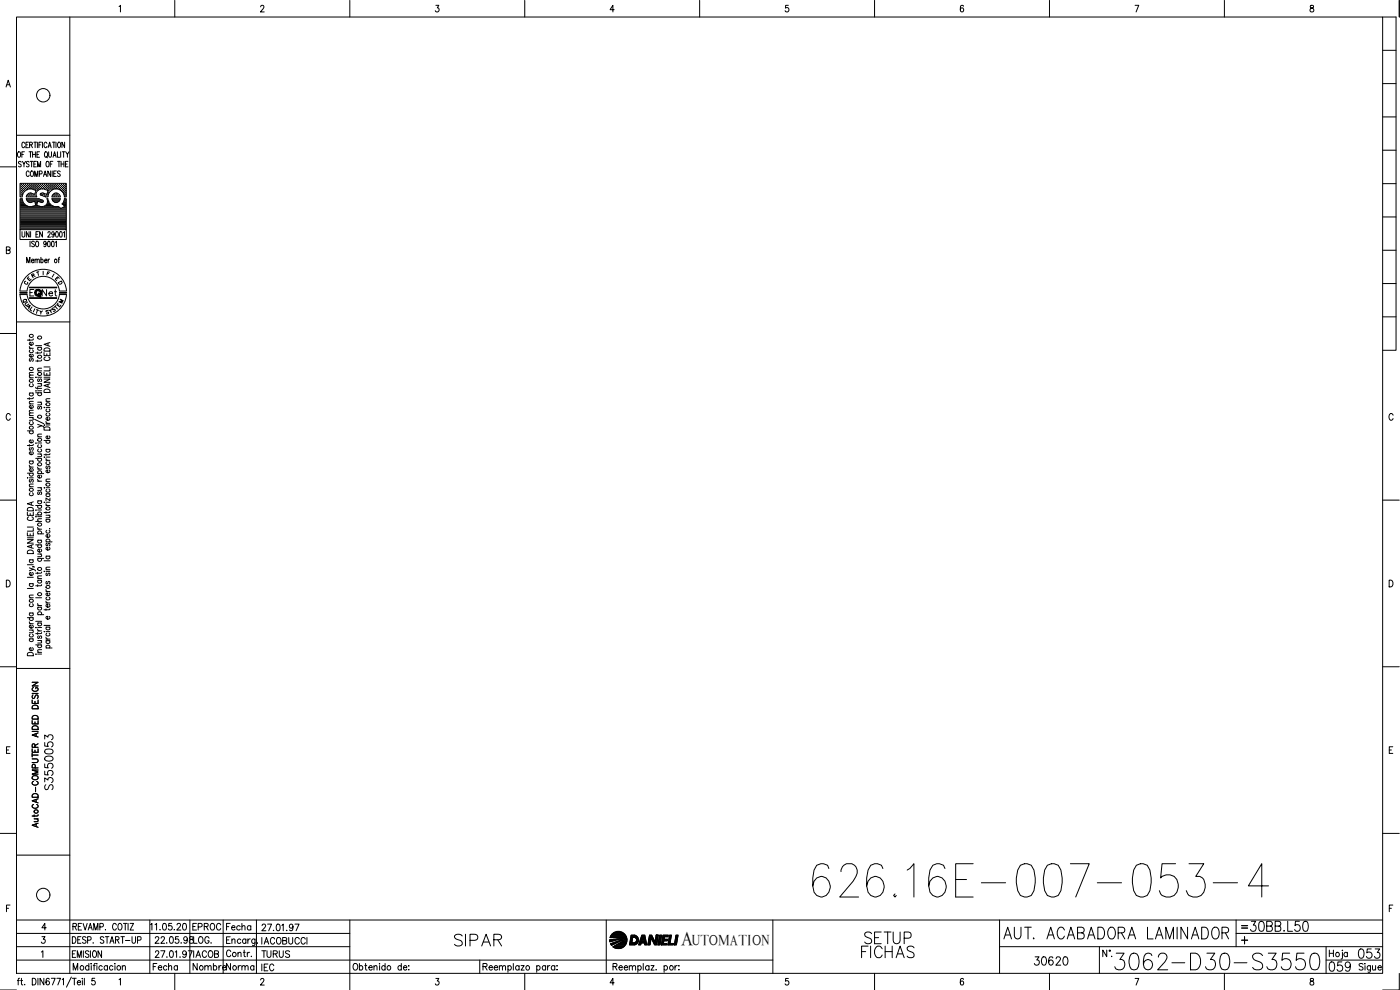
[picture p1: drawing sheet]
<svg xmlns="http://www.w3.org/2000/svg" width="420mm" height="297mm" viewBox="0 0 420 297" stroke-linecap="round" stroke-linejoin="round" font-family="sans-serif">
<defs><g id="words">
<text font-size="15" x="242.7" y="270.2">626.16E-007-053-4</text>
<text font-size="8.8" x="333.4" y="292.1">3062-D30-S3550</text>
<g font-size="7.1">
<text x="135.1" y="285">SIPAR</text>
<text x="258.2" y="284.3">SETUP</text>
<text x="300.2" y="282.9">AUT. ACABADORA LAMINADOR</text>
<text x="257.2" y="288.6">FICHAS</text>
</g>
<text font-size="6.6" x="373.9" y="280.8">30BB.L50</text>
<text font-size="6.2" x="397.6" y="292.8">059</text>
<text font-size="5.9" x="204.4" y="283.6">A</text>
<g font-size="5.7">
<text x="16.9" y="238.1" transform="rotate(-90 16.9 238.1)">S3550053</text>
<text x="309" y="290.7">30620</text>
<text x="406.4" y="288.6">053</text>
</g>
<g font-size="5.3">
<text x="56.8" y="292.5">Nombre</text>
<text x="66.7" y="292.5">Norma</text>
<text x="77.3" y="288.6">TURUS</text>
</g>
<g font-size="4.9">
<text x="11.3" y="90">Net</text>
<text x="56.8" y="280.1">EPROC</text>
<text x="66.7" y="280.1">Fecha</text>
<text x="77.3" y="284.3">IACOBUCCI</text>
</g>
<text font-size="4.4" x="207.7" y="283.6">UTOMATION</text>
<g font-size="4">
<text x="7.1" y="85.4">E</text>
<text x="16.2" y="86.4">D</text>
<text x="5.6" y="92.1">Q</text>
<text x="6.3" y="92.8">U</text>
<text x="6.7" y="93.8">A</text>
<text x="10.6" y="95.6">Y</text>
<text x="14.5" y="94.5">S</text>
<text x="16.6" y="92.1">M</text>
</g>
<g font-size="3.5">
<text x="12.7" y="83.6">F</text>
<text x="6" y="86.4">C</text>
<text x="371.5" y="279.8">=</text>
</g>
</g></defs>
<!-- layer: XR-FG100|CART -->
<g fill="none" stroke="#000" stroke-width=".3">
<path d="M5 5.1h410v286.9h-410zM21 5.1v286.9M35.7 2l.5-.4v2M52.5 .1v5M78.2 2.1l.4-.5 .4 .1 .2 .3-.2 .7-.9 .9h1.2M105 .1v5M130.8 1.6h.9l-.5 .8a.6 .6 0 0 1 .5 .9 .6 .6 0 0 1-1.1-.1M157.5 .1v5M184.3 2.9h-1.2l.8-1.3v2M210 .1v5M236.6 1.6h-.8l-.1 .8a.63 .63 0 0 1 .9 .1 .63 .63 0 0 1-.1 .9 .63 .63 0 0 1-.9-.2M262.5 .1v5"/>
<path d="M289.1 1.9v-.2l-.4-.1a1.17 1.17 0 0 0 .1 2 .55 .55 0 0 0 .5-.5 .55 .55 0 0 0-.5-.6 .55 .55 0 0 0-.6 .4M315 .1v5M340.7 1.6h1.1l-.8 2M367.5 .1v5M393.3 1.7v.6a.72 .72 0 0 1 .9 .4 .72 .72 0 0 1-.3 .9 .64 .64 0 0 1-.8-.7 .64 .64 0 0 1 .9-.5l.2-.3-.1-.4zM415 5.1h4v100h-4M415 15.1h4M419.9 .1v5M1.8 26.1l.7-2 .6 2M2.1 25.4h.8M415 35.1h4M415 25.1h4"/>
<path d="M0 50.1h5M5 40.6h16M5.6 45.5a.86 .86 0 0 1 .6 .9 .86 .86 0 0 1-.6 .8 1.14 1.14 0 0 1 0-1.7zM6.1 56.9h.1M6.1 56.3h.1M6.1 55.7h.1M6.1 57.6h.1M6.1 58.2h.1M6.1 58.8h.1M6.1 59.8h.5M6.3 57.2h.2M6.3 56.6h.2"/>
<path d="M6.3 56h.2M6.3 55.3h.2M6.3 57.9h.2M6.3 58.5h.2M6.3 48.7l-.2-.3-.6 .3 .2 .4 .6 .2v.7l-.5 .1-.3-.2M6.4 55.2v.2M6.4 55.9v.1M6.4 56.5v.2M6.4 57.1v.2M6.4 57.8v.1M6.4 58.4v.2M6.6 46.3h.4"/>
<path d="M6.6 59.6h-.6v9.3h13.9v-9.3h-.6M6.6 56.9h.2M6.6 56.3h.2M6.6 55.7h.2M6.6 57.6h.2M6.6 58.2h.2M6.7 59.6l.1 .7M6.7 48.4l.5 .8 .5-.8M6.7 55.6v.1M6.7 56.2v.2M6.7 56.8v.2M6.7 57.5v.1"/>
<path d="M6.7 58.1v.2M6.9 57.2h.2M6.9 56.6h.2M6.9 56h.2M6.9 55.3h.2M7 55.2v.2M7 55.9v.1M7 56.5v.2M7 57.1v.2M7.2 49.2v.9M7.3 56.9h.2M7.3 56.3h.2"/>
<path d="M7.3 55.7h.2M7.3 45.5h-.7v1.7M7.4 55.6v.1M7.4 56.2v.2M7.4 56.8v.2M7.5 43a.47 .47 0 0 0-.6-.3 .47 .47 0 0 0-.3 .6v.4a.47 .47 0 0 0 .3 .6 .47 .47 0 0 0 .6-.4M7.6 56.6h.1M7.6 56h.1M7.6 55.3h.1M7.7 55.2v.2M7.7 55.9v.1M7.7 56.5v.2"/>
<path d="M7.8 43.5h.5M7.9 59.6h3.7M7.9 59.6l.1 .3M7.9 56.9h.1M7.9 56.3h.2M7.9 55.7h.2M8 59.9l.7 .8M8 55.6v.1M8 56.2v.2M8 56.8v.1M8 59.8h3.6M8 58.8h.1"/>
<path d="M8.2 56.6h.2M8.2 56h.2M8.2 55.3h.2M8.2 58.5h.2M8.3 55.2v.2M8.3 55.9v.1M8.3 56.5v.2M8.3 58.4v.2M8.6 42.7h-.8v1.6h.8M8.6 56.3h.1M8.6 55.7h.1M8.6 58.8h.1"/>
<path d="M8.6 58.2h.1M8.6 55.6v.1M8.6 56.2v.2M8.6 58.2v.1M8.6 58.7v.2M8.7 48.7a.41 .41 0 0 0-.6-.3 .41 .41 0 0 0 0 .7l.5 .2a.43 .43 0 0 1 0 .7 .43 .43 0 0 1-.7-.1M8.7 45.5h.9M8.8 51.7a.47 .47 0 0 0-.6-.4 .47 .47 0 0 0-.3 .6v.4a.47 .47 0 0 0 .3 .6 .47 .47 0 0 0 .6-.3M8.8 56.6h.2M8.8 56h.2M8.8 55.3h.2M8.8 58.5h.2"/>
<path d="M8.9 43.5l.7-.1v-.7h-.7v1.6M8.9 55.2v.2M8.9 55.9v.1M8.9 56.5v.1M8.9 58.4v.2M9.1 48.4h.8M9.1 45.5v1.7M9.2 56.3h.2M9.2 55.7h.2M9.2 58.2h.2M9.2 58.8h.2M9.3 55.6v.1"/>
<path d="M9.3 56.2v.2M9.3 58.1v.2M9.3 58.7v.2M9.3 43.5l.4 .8M9.4 51.4l.1-.1a.88 .88 0 0 1 .6 .8 .88 .88 0 0 1-.6 .8 1.09 1.09 0 0 1-.1-1.5zM9.5 58h-.8M9.5 56.6h.2M9.5 56h.2M9.5 55.3h.2M9.5 58.5h.2M9.5 48.4v1.7M9.6 55.2v.2"/>
<path d="M9.6 55.9v.1M9.6 56.5v.1M9.6 58.4v.2M9.8 46.3h.8M9.8 45.5v1.7M9.8 56.3h.2M9.8 55.7h.2M9.8 58.8h.2M9.9 56.8a2.52 2.52 0 0 0-3.2 2.3h-.7v-4.1h13.9v4.1h-.6M9.9 56.8l.9 .3-.4 1.2-.9-.3M9.9 55.6v.1M9.9 56.2v.2"/>
<path d="M9.9 58.2v.1M9.9 58.7v.2M10.1 56.6h.2M10.1 56h.2M10.1 55.3h.2M10.1 58.5h.2M10.2 49.2h.4M10.2 42.7h.8M10.2 55.2v.2M10.2 55.9v.1M10.2 56.5v.2M10.2 58.4v.2"/>
<path d="M10.4 52.9v-1.6l.5 1.6 .4-1.6v1.6M10.5 56.9h.1M10.5 56.3h.1M10.5 55.7h.1M10.5 58.8h.1M10.5 42.7v1.6M10.5 55.6v.1M10.5 56.2v.2M10.5 56.8v.1M10.5 58.7v.2M10.6 58.2h.1M10.6 45.5v1.7"/>
<path d="M10.8 56.6h.1M10.8 56h.1M10.8 55.3h.1M10.8 55.2v.2M10.8 55.9v.1M10.8 56.5v.2M10.9 57.2h.1M10.9 48.4h-.7v1.7h.7M11.1 56.9h.2M11.1 56.3h.2M11.1 55.7h.2M11.1 46.3h.5"/>
<path d="M11.2 55.6v.1M11.2 56.2v.2M11.2 56.8v.2M11.2 42.7v1.6M11.3 50.1v-1.7l.4 1.7 .5-1.7v1.7M11.4 56.6h.2M11.4 56h.2M11.4 55.3h.2M11.5 55.2v.2M11.5 55.9v.1M11.5 56.5v.2M11.5 57.1a1.46 1.46 0 0 0-.4 2h-3.2l.2-.7 .6-.4"/>
<path d="M11.6 59.6l.2 .1M11.7 43.5h.4M11.7 56.3h.2M11.7 55.7h.2M11.8 59.7l1.1 .4 .1 .5-.3 .1M11.8 52.2l.7-.1v-.7l-.7-.1v1.6M11.8 55.6v.1M11.8 56.2v.2M11.9 45.5h-.8v1.7h.8M12 56.6h.2M12 56h.2M12 55.3h.2"/>
<path d="M12.1 55.2v.2M12.1 55.9v.1M12.1 56.5v.2M12.2 58.5l1 .4M12.4 56.3h.1M12.4 55.7h.1M12.4 58.2h.1M12.4 42.7h-.7v1.6M12.4 55.6v.1M12.4 56.2v.2M12.4 58.1v.2M12.7 56.6h.1"/>
<path d="M12.7 56h.1M12.7 55.3h.1M12.7 58.5h.1M12.7 42.7v1.6M12.7 55.2v.2M12.7 55.9v.1M12.7 56.5v.1M12.7 58.4v.2M12.8 56.7l.7 .1M12.8 56.7l-1.3 .3M13 56.3h.2M13 55.7h.2"/>
<path d="M13 58.2h.2M13 52.9l.5-1.6 .5 1.6M13.1 55.6v.1M13.1 56.2v.2M13.1 58.1v.2M13.1 58l-.3-.1a.42 .42 0 0 0-.6 .1 .42 .42 0 0 0 0 .5M13.2 58.9l.4 .2M13.3 52.4h.5M13.3 56.6h.2M13.3 56h.2M13.3 55.3h.2M13.3 58.5h.2"/>
<path d="M13.4 55.2v.2M13.4 55.9v.1M13.4 56.5v.2M13.4 58.4v.2M13.5 56.8l.9 .3-.3 1.2-1-.3M13.5 45.6l.2-.1a.86 .86 0 0 1 .6 .9 .86 .86 0 0 1-.6 .8 1.2 1.2 0 0 1-.2-1.6zM13.6 56.3h.2M13.6 55.7h.2M13.6 58.8h.2M13.7 55.6v.1M13.7 56.2v.2M13.7 58.7v.2"/>
<path d="M13.8 46.9l.4 .5M13.9 56.6h.2M13.9 56h.2M13.9 55.3h.2M13.9 58.5h.2M14 48.5l.1-.1a.86 .86 0 0 1 .7 .8 .86 .86 0 0 1-.7 .9 1.2 1.2 0 0 1-.1-1.6zM14 55.2v.2M14 55.9v.1M14 56.5v.2M14 58.4v.2M14.1 59.6a1.69 1.69 0 0 1-.4 1.9 1.69 1.69 0 0 1-1.9 .4M14.1 43a.47 .47 0 0 0-.6-.3 .47 .47 0 0 0-.3 .6v.4a.47 .47 0 0 0 .3 .6 .47 .47 0 0 0 .6-.4"/>
<path d="M14.1 59.6h.2M14.3 58.8h.1M14.3 56.9h.1M14.3 56.3h.1M14.3 55.7h.1M14.3 58.2h.1M14.4 55.6v.1M14.4 56.2v.2M14.4 56.8v.2M14.4 58.1v.2M14.4 59.6l.1 .7M14.4 57.6h.1"/>
<path d="M14.4 44.3l.5-1.6 .5 1.6M14.6 57.2h.1M14.6 56.6h.1M14.6 56h.1M14.6 55.3h.1M14.6 45.5v1.2l.4 .5 .5-.5v-1.2M14.6 43.8h.6M14.6 57.8v.1M14.6 55.2v.2M14.6 55.9v.1M14.6 56.5v.2M14.6 57.1v.2"/>
<path d="M14.9 56.9h.2M14.9 56.3h.2M14.9 55.7h.2M15 55.6v.1M15 56.2v.2M15 56.8v.2M15.1 49.2h.5M15.2 51.3v1.6l-.8-1.6v1.6M15.2 56.6h.2M15.2 56h.2M15.2 55.3h.2M15.3 55.2v.2"/>
<path d="M15.3 55.9v.1M15.3 56.5v.2M15.5 56.3h.2M15.5 55.7h.2M15.6 59.6h2.5M15.6 59.6l.1 .3M15.6 56.8l-.1 .1M15.6 55.6v.1M15.6 56.2v.2M15.7 51.3v1.6M15.7 59.9l.7 .8M15.7 59.8h2.2"/>
<path d="M15.7 42.7h.9M15.8 56.6h.2M15.8 56h.2M15.8 55.3h.2M15.9 56.9a2.53 2.53 0 0 1 3.4 2.2M15.9 48.4h-.8v1.7M15.9 56.9l-1 .7-.5 1.5h-.8M15.9 47.2l.5-1.7 .4 1.7M15.9 55.2v.2M15.9 55.9v.1M15.9 56.5v.2M16 58.5l-.1 .1"/>
<path d="M16.1 46.6h.6M16.1 52.1h.5M16.2 56.3h.1M16.2 55.7h.1M16.2 58.8h.1M16.2 42.7v1.6M16.3 55.6v.1M16.3 56.2v.2M16.3 58.7v.2M16.3 58.2v.1M16.4 58l1.1 .1 .6 1h-2.5l.3-.7 .5-.4M16.5 56.6h.1"/>
<path d="M16.5 56h.1M16.5 55.3h.1M16.5 58.5h.1M16.6 55.2v.2M16.6 55.9v.1M16.6 56.5v.1M16.6 58.4v.2M16.8 56.3h.2M16.8 55.7h.2M16.8 58.2h.2M16.8 58.8h.2M16.8 42.7v1.6"/>
<path d="M16.9 51.3h-.8v1.6h.8M16.9 55.6v.1M16.9 56.2v.2M16.9 58.1v.2M16.9 58.7v.2M17.1 56.6h.2M17.1 56h.2M17.1 55.3h.2M17.1 58.5h.2M17.2 55.2v.2M17.2 55.9v.1M17.2 56.5v.1"/>
<path d="M17.2 58.4v.2M17.2 45.5v1.7h.7M17.3 48.4h.8M17.4 56.3h.2M17.4 55.7h.2M17.4 58.8h.2M17.5 55.6v.1M17.5 56.2v.2M17.5 58.7v.2M17.6 42.7a.86 .86 0 0 1 .6 .8 .86 .86 0 0 1-.6 .8 1.14 1.14 0 0 1 0-1.6zM17.7 48.4v1.7M17.7 56.6h.2"/>
<path d="M17.7 56h.2M17.7 55.3h.2M17.8 55.2v.2M17.8 55.9v.1M17.8 56.5v.2M18 59.9l-.7 .8h-.9M18.1 51.5l-.3-.2-.6 .2 .2 .4 .7 .6-.3 .4-.6-.2M18.1 56.9h.1M18.1 56.3h.1M18.1 55.7h.1M18.1 59.6l-.1 .3M18.2 55.6v.1"/>
<path d="M18.2 56.2v.2M18.2 56.8v.2M18.2 45.5v1.7M18.3 49.2h.9M18.3 48.4v1.7M18.4 56.6h.1M18.4 56h.1M18.4 55.3h.1M18.5 57.1v.1M18.5 55.2v.2M18.5 55.9v.1M18.5 56.5v.2"/>
<path d="M18.7 45.5h.8M18.7 56.9h.2M18.7 56.3h.2M18.7 55.7h.2M18.8 57.5l.1 .1M18.8 55.6v.1M18.8 56.2v.2M18.8 56.8v.2M19 57.2h.2M19 56.6h.2M19 56h.2M19 55.3h.2"/>
<path d="M19 57.9h.2M19.1 45.5v1.7M19.1 55.2v.2M19.1 55.9v.1M19.1 56.5v.2M19.1 57.1v.2M19.1 57.8v.1M19.2 48.4v1.7M19.3 59.6l-.1 .7M19.3 56.9h.2M19.3 56.3h.2M19.3 55.7h.2"/>
<path d="M19.3 57.6h.2M19.3 58.2h.2M19.4 42.7v1.6l-.8-1.6v1.6M19.4 58.8h.1M19.4 59.8h.4M19.4 55.6v.1M19.4 56.2v.2M19.4 56.8v.2M19.4 57.5v.1M19.4 58.1v.2M19.4 58.7v.2M19.6 57.2h.2"/>
<path d="M19.6 56.6h.2M19.6 56h.2M19.6 55.3h.2M19.6 57.9h.2M19.6 58.5h.2M19.6 49.2h.5M19.7 45.5l.5 .8 .5-.8M19.7 55.2v.2M19.7 55.9v.1M19.7 56.5v.2M19.7 57.1v.2M19.7 57.8v.1"/>
<path d="M19.7 58.4v.2M20.2 46.3v.9M20.4 48.4h-.8v1.7h.8M415 55.1h4M415 45.1h4M1.9 75h1l.1-.7-1.1-.2v2l1.1-.2v-.5l-.4-.4M6 68.9v3h13.9v-3M6.1 64.5h13.7M6.1 64.2h13.7M6.1 63.9h13.7M6.1 63.6h13.7M6.1 63.3h13.7"/>
<path d="M6.1 62.9h13.7M6.1 62.6h12.1M6.1 62.3h11.7M6.1 62h2.3M6.1 61.7h1.6M6.1 61.4h1.2M6.1 61h1M6.1 60.7h.8M6.1 60.4h.6M6.1 60.1h.5M6.1 64.8h13.7M6.1 65.2h13.7"/>
<path d="M6.1 65.5h13.7M6.1 65.8h13.7M6.1 66.1h13.7M6.1 66.4h13.7M6.1 66.7h13.7M6.1 67.1h13.7M6.1 67.4h13.7M6.1 67.7h13.7M6.1 68h13.7M6.1 68.4h13.7M6.1 68.7h13.7M6.6 69.5v1.4l.3 .2 .6-.4v-1.2"/>
<path d="M6.8 60.4l.4 .6a2.47 2.47 0 0 0 2.7 .9l.8-.3-.3-1.2-1.1 .4-.6-.1M8 78.9v-1.7l.5 1.7 .5-1.7v1.7M8.1 60.1h4.5M8.4 60.4h1.7M8.7 69.5v1.6l-.8-1.6v1.6M9 72.4v1.6M9.2 69.5v1.6M9.4 78.2h.8l-.2-.4a.5 .5 0 0 0-.6 .5 .5 .5 0 0 0 .6 .5l.2-.2M9.8 62h2.1M10.3 72.6l-.3-.2-.5 .2 .1 .4 .6 .4 .1 .4-.3 .2-.5-.2M10.5 78l.2-.2h.4v1.1M10.5 77.8v1.1"/>
<path d="M10.5 60.4h.7M10.6 60.7h.5M10.7 61h.3M10.7 61.7h.3M10.8 61.4h.2M10.8 70.3h.5M11 72.4a.86 .86 0 0 1 .6 .8 .86 .86 0 0 1-.6 .8 1.14 1.14 0 0 1 0-1.6zM11.1 78l.2-.2h.4l.1 1.1M11.6 69.5h-.8v1.6h.8M11.6 60.4h1.4M12.3 78l.1-.2a.5 .5 0 0 1 .6 .5 .5 .5 0 0 1-.6 .5l-.1-.2M12.3 77.2v1.7"/>
<path d="M12.7 60.8l-1.4-.4-.3 1.2 .8 .2M12.7 69.5v1.6l-.8-1.6v1.6M13.3 62h2.8M13.4 78.2h.7l-.1-.4a.5 .5 0 0 0-.6 .5 .5 .5 0 0 0 .6 .5l.1-.2M13.8 61.7h1.7M13.8 72.9l-.1 .4a.46 .46 0 0 1-.6-.4 .46 .46 0 0 1 .6-.4l.1 1.2-.3 .3-.3-.2M14.1 61.4h.9M14.3 61h.5M14.4 60.7h.2M14.4 69.9l.2-.4 .4 .2v.4l-.7 1h.9M14.4 60.4h.1M14.4 72.5l.2-.1a.96 .96 0 0 1 0 1.6l-.3-.7z"/>
<path d="M14.4 77.8v1.1M14.5 60.4l.6 .8 .8 .6M14.9 77.8h-.3l-.2 .4M15.6 72.5l.2-.1a.96 .96 0 0 1 0 1.6l-.3-.7zM15.8 60.1h2M15.9 61.8l.6 .2a1.45 1.45 0 0 1 1.8 .6l1-.6M16.1 60.4h1.4M16.3 70l-.2 .5a.46 .46 0 0 1-.6-.5 .46 .46 0 0 1 .6-.4l.1 1.3-.3 .2-.3-.2M16.6 72.7l.3-.3v1.6M16.8 69.6a.81 .81 0 0 1 .8 .6 .81 .81 0 0 1-.5 .9l-.4-.2zM17.4 77.8h.5M17.9 77.2l-.3 .3v1.4"/>
<path d="M18 69.6l.2-.1a.96 .96 0 0 1 0 1.6l-.3-.6zM18.4 62.6h1.4M18.6 61.2l.8 .7M18.9 61h.9M18.9 62.3h.9M18.9 61.4h.9M19 69.8l.3-.3v1.6M19.1 60.7h.7M19.2 60.4l-.6 .8M19.2 60.4h.6M19.3 61.7h.5M19.3 60.1h.5"/>
<path d="M19.5 62h.3M415 75.1h4M415 65.1h4M5 96.6h16M6 88.3a7 7 0 0 0 7 6.5 7 7 0 0 0 7-6.5M6 87.3a7 7 0 0 1 7-6.5 7 7 0 0 1 7 6.5M8.1 88.3a4.9 4.9 0 0 0 4.9 4.4 4.9 4.9 0 0 0 4.8-4.4M8.1 87.3a4.9 4.9 0 0 1 4.9-4.4 4.9 4.9 0 0 1 4.8 4.4M8.9 89.4h8.1M8.9 89.5h8.1M8.9 86.3h8.1M8.9 86.2h8.1"/>
<path d="M9 89.4h7.9M9 86.3h7.9M10.2 86.9h-1.2v1.9M11.6 81.5l-.6 .2M415 95.1h4M415 85.1h4M0 100.1h5M8.8 104l.1 .3 .4 .2M8.8 101.8v.5M8.8 119.3v.5M8.8 117.9h1.2M8.8 113.4h1.2"/>
<path d="M8.8 104.5h1.2M9.1 117.9a.51 .51 0 0 0-.1 .8 .51 .51 0 0 0 .8 0 .51 .51 0 0 0-.1-.8M9.1 115.2a.49 .49 0 0 0-.1 .7 .49 .49 0 0 0 .8 0 .49 .49 0 0 0-.1-.7M9.1 107.6l-.3 .3 .3 .5 .4-.8h.4l.1 .5-.3 .3M9.1 105a.49 .49 0 0 0-.1 .7 .49 .49 0 0 0 .8 0 .49 .49 0 0 0-.1-.7M9.7 106.3a.51 .51 0 0 1 0 .7 .51 .51 0 0 1-.7 0 .51 .51 0 0 1 0-.7h.3v.8M9.7 102.7a.5 .5 0 0 1 .1 .7 .5 .5 0 0 1-.7 0 .5 .5 0 0 1 0-.7h.2v.9M10 119.2l-.3 .4h-1.5M10 112.6h-1.1l-.1 .4 .3 .4M10 111.7l-1.1 .1-.1 .4 .3 .4M10 101.7l-.3 .4h-1.5M10.7 117.2h.2z"/>
<path d="M10.7 116.2l.1 .3h1.7M10.7 113.2h.2zM10.7 117.8h1.8M10.7 103.7h1.8M11.3 113.2h1.2M11.3 105.6v.5M11.3 108v.5M11.3 116.2v.5M11.3 117.2h1.2M11.3 115.1h1.2M11.3 111.3h1.2M11.3 104.2h1.2"/>
<path d="M11.6 117.8a.51 .51 0 0 0-.1 .8 .51 .51 0 0 0 .8 0 .51 .51 0 0 0-.1-.8M11.6 113.7l-.3 .3 .1 .4h.3l.3-.6 .2-.1 .3 .3-.3 .5M11.6 104.2a.51 .51 0 0 0-.1 .7 .51 .51 0 0 0 .8 0 .51 .51 0 0 0-.1-.7M12.1 115.1l.4 .3-.1 .4-1.1 .1M12.5 110.5l-1.1 .1-.1 .3 .3 .4M12.5 107.9l-.4 .4h-1.4M12.5 105.5l-.4 .4h-1.4M13.2 113.7h1.8l-1.8 1h1.8M13.2 111.7v.9h1.8v-.9M13.2 105.8v.9h1.8v-.9M13.2 113.2h1.8M13.2 110.1h1.8"/>
<path d="M13.3 117a.96 .96 0 0 1 1.1-.2 .96 .96 0 0 1 .6 1h-1.8zM13.3 104.7a.96 .96 0 0 1 1.1-.3 .96 .96 0 0 1 .6 1h-1.8zM13.6 107.1a.54 .54 0 0 0-.4 .7 .54 .54 0 0 0 .7 .4h.4a.54 .54 0 0 0 .7-.4 .54 .54 0 0 0-.4-.7M14.1 106.2v.5M14.1 112v.6M14.4 103v.7M14.4 115.3v.8M15 119.6l-1.1 .1-.1 .3 .3 .4M15 115.1l-1.8 .6 1.8 .6M15 110.4v.9h-1.8M15 102.8l-1.8 .5 1.8 .6M3.1 124.6a.63 .63 0 0 0-.8-.5 .63 .63 0 0 0-.4 .7v.5a.63 .63 0 0 0 .4 .8 .63 .63 0 0 0 .8-.5"/>
<path d="M8.2 129.3h1.8M8.8 139.6l.1 .3 .4 .3M8.8 138.3h1.2M8.8 133.4v.5M8.8 125.3h1.2M8.8 124.7h1.2M8.8 121.2h1.2M9.1 138.3a.51 .51 0 0 0-.1 .8 .51 .51 0 0 0 .8 0 .51 .51 0 0 0-.1-.8M9.1 134.3l-.3 .3 .1 .4h.3l.3-.6 .2-.1 .3 .3-.3 .5M9.1 129.3a.51 .51 0 0 0-.1 .7 .51 .51 0 0 0 .8 0 .51 .51 0 0 0-.1-.7M9.1 126.5a.51 .51 0 0 0-.1 .8 .51 .51 0 0 0 .8 0 .51 .51 0 0 0-.1-.8M9.7 125.3l.3 .3-.1 .4-1.1 .1"/>
<path d="M9.7 135.5a.51 .51 0 0 1 .1 .7 .51 .51 0 0 1-.7 .1 .51 .51 0 0 1-.1-.7l.3-.1v.9M9.7 132a.5 .5 0 0 1 .1 .7 .5 .5 0 0 1-.7 0 .5 .5 0 0 1 0-.7h.2v.9M9.7 121.7a.5 .5 0 0 1 .1 .6 .5 .5 0 0 1-.7 .1 .5 .5 0 0 1-.1-.7h.3v.8M10 133.3l-.3 .4h-1.5M10 123.9l-1.1 .1-.1 .3 .3 .4M10 123.1l-1.1 .1-.1 .4 .3 .3M10 120.4l-1.1 .1-.1 .3 .3 .4M10.4 125.8l2.7 1.3M10.7 132.9h.2zM10.7 137.5h1.8M11.3 127.3l1.2 .4-1.2 .5M11.3 136.2h1.2"/>
<path d="M11.3 132.9h1.2M11.3 131h1.2M11.3 120.7h1.2M11.6 137.5a.51 .51 0 0 0-.1 .8 .51 .51 0 0 0 .8 0 .51 .51 0 0 0-.1-.8M11.6 134.7a.51 .51 0 0 0-.1 .8 .51 .51 0 0 0 .8 0 .51 .51 0 0 0-.1-.8M11.6 133.5l-.2 .1a.52 .52 0 0 0 .5 .7 .52 .52 0 0 0 .3-.8M11.6 121.9l-.3 .3 .3 .6 .4-.8h.4l.1 .5-.3 .3M12.1 136.2l.4 .4-.1 .3-1.1 .1M12.1 120.7l.4 .4-.1 .3-1.1 .1M12.5 130.2l-1.1 .1-.1 .4 .3 .3M12.5 127.7l.5 .3 .1 .3M13.2 137.1h.2z"/>
<path d="M13.2 127.5h.2zM13.2 122.2h.2zM13.2 132.2h1.8M13.3 128.3a.98 .98 0 0 1 1.1-.2 .98 .98 0 0 1 .6 1h-1.8zM13.8 137.6l.1 .3 .4 .2M13.8 126.4l.1 .4 .4 .2M13.8 136.2v.4M13.8 138.1h1.2M13.8 137.1h1.2M13.8 134.8h1.2M13.8 127.5h1.2M13.8 127h1.2"/>
<path d="M13.8 122.2h1.2M13.8 120.4h1.2M14.1 139.8l-.3 .3 .1 .4h.3l.3-.6 .2-.1 .3 .3-.3 .5M14.1 138.5l-.2 .2a.52 .52 0 0 0 .5 .7 .52 .52 0 0 0 .3-.9M14.1 134.8l-.2 .1a.52 .52 0 0 0 .5 .8 .52 .52 0 0 0 .3-.9M14.1 132.2l-.2 .1a.52 .52 0 0 0 .5 .7 .52 .52 0 0 0 .3-.8M14.1 124a.49 .49 0 0 0-.1 .7 .49 .49 0 0 0 .7 0 .49 .49 0 0 0 0-.7M14.1 122.7a.49 .49 0 0 0-.1 .7 .49 .49 0 0 0 .7 0 .49 .49 0 0 0 0-.7M14.7 130.8a.5 .5 0 0 1 .1 .7 .5 .5 0 0 1-.7 .1 .5 .5 0 0 1-.1-.7l.3-.1v.8M14.7 125.3a.5 .5 0 0 1 .1 .6 .5 .5 0 0 1-.7 .1 .5 .5 0 0 1-.1-.7h.3v.8M15 136.1l-.1 .3h-1.7M418.1 124.6a.63 .63 0 0 0-.8-.5 .63 .63 0 0 0-.4 .7v.5a.63 .63 0 0 0 .4 .8 .63 .63 0 0 0 .8-.5"/>
<path d="M0 150.1h5M8.2 159.8v1h1.8v-1M8.2 153.7v.9h1.8v-.9M8.2 143.4h.2zM8.2 158.1h1.8M8.2 142h1.8M8.3 152.5a.99 .99 0 0 1 1.1-.2 .99 .99 0 0 1 .6 1h-1.8zM8.6 155.1a.54 .54 0 0 0-.4 .7 .54 .54 0 0 0 .7 .4h.4a.54 .54 0 0 0 .7-.4 .54 .54 0 0 0-.4-.7M8.8 146h1.2M8.8 143.4h1.2M8.8 140.2h1.2M9.1 147.9a.51 .51 0 0 0-.1 .7 .51 .51 0 0 0 .8 0 .51 .51 0 0 0-.1-.7"/>
<path d="M9.1 143.9l-.3 .3 .3 .5 .4-.8h.4l.1 .5-.3 .3M9.1 142a.51 .51 0 0 0-.1 .7 .51 .51 0 0 0 .8 0 .51 .51 0 0 0-.1-.7M9.1 154.1v.5M9.4 150.8v.7M9.7 140.6a.5 .5 0 0 1 .1 .7 .5 .5 0 0 1-.7 0 .5 .5 0 0 1 0-.7h.2v.9M10 158.5v.9h-1.8M10 150.6l-1.8 .6 1.8 .5M10 145.2l-1.1 .1-.1 .4 .3 .3M10.7 155h.2zM10.7 153h.2zM10.7 151.7h1.8M10.7 156.4h1.8"/>
<path d="M10.7 154.5h1.8M11.3 158.2l.1 .4 .4 .2M11.3 143.8l.1 .3 .4 .3M11.3 140.2l.1 .3 .4 .2M11.3 146.3h1.2M11.3 158.8h1.2M11.3 155h1.2M11.3 153h1.2M11.3 150.3h1.2M11.3 144.4h1.2M11.3 142.1h1.8M11.3 140.7h1.2"/>
<path d="M11.6 154.5a.51 .51 0 0 1-.1-.7 .51 .51 0 0 1 .8 0 .51 .51 0 0 1-.1 .7M11.6 151.7a.49 .49 0 0 0-.1 .7 .49 .49 0 0 0 .7 0 .49 .49 0 0 0 0-.7M11.6 150.3a.51 .51 0 0 0-.1 .7 .51 .51 0 0 0 .8 0 .51 .51 0 0 0-.1-.7M11.6 147.6l-.3 .3 .1 .4h.3l.3-.7h.2l.3 .3-.3 .5M11.6 142.1a.49 .49 0 0 1-.1-.7 .49 .49 0 0 1 .7 0 .49 .49 0 0 1 0 .7M12.1 146.3l.4 .4-.1 .4h-1.1M12.2 142.6a.51 .51 0 0 1 0 .7 .51 .51 0 0 1-.7 0 .51 .51 0 0 1 0-.7h.3v.8M12.5 155.6l-1.1 .1-.1 .4 .3 .3M13.2 150.7h.2zM13.2 146.3h.2zM13.8 151.1l.1 .4 .4 .2M13.8 153.5v.5"/>
<path d="M13.8 155.8h1.2M13.8 154.6h1.2M13.8 151.7h1.2M13.8 150.7h1.2M13.8 148.2h1.2M13.8 146.3h1.2M13.8 144.5h1.2M14.1 159.1a.49 .49 0 0 0-.1 .7 .49 .49 0 0 0 .7 0 .49 .49 0 0 0 0-.7M14.1 155.8a.49 .49 0 0 0-.1 .7 .49 .49 0 0 0 .7 0 .49 .49 0 0 0 0-.7M14.1 148.2a.49 .49 0 0 0-.1 .7 .49 .49 0 0 0 .7 0 .49 .49 0 0 0 0-.7M14.1 146.8l-.2 .2a.52 .52 0 0 0 .5 .7 .52 .52 0 0 0 .3-.9M14.6 154.6l.4 .3-.1 .4h-1.1"/>
<path d="M14.7 141l.2 .1a.52 .52 0 0 1-.5 .8 .52 .52 0 0 1-.4-.8l.3-.1v.8M14.9 158.6l-.1 .1M15 153.4l-.1 .3-1.7 .1M15 149.4v.8l-1.2-.8v.8M15 143.7l-1.1 .1-.1 .4 .3 .3M415 150.1h4.9M1.9 174.1a1.03 1.03 0 0 1 1.2 1 1.03 1.03 0 0 1-1.2 1zM8.2 161.9h1.8l-1.8 1.1h1.8M8.2 176.6h1.8M8.2 173.2h1.8M8.2 169.4h1.8M8.2 161.4h1.8"/>
<path d="M8.3 165.3a.97 .97 0 0 1 1.1-.2 .97 .97 0 0 1 .6 1h-1.8zM8.8 170.4l1.2 .4-1.2 .5M8.8 179.4h1.2M8.8 175.1h1.2M8.8 168h1.2M9.1 175.1a.51 .51 0 0 0-.1 .8 .51 .51 0 0 0 .8 0 .51 .51 0 0 0-.1-.8M9.1 168a.51 .51 0 0 0-.1 .7 .51 .51 0 0 0 .8 0 .51 .51 0 0 0-.1-.7M9.1 160.2v.6M9.4 163.6v.7M9.7 171.8a.51 .51 0 0 1 0 .7 .51 .51 0 0 1-.7 0 .51 .51 0 0 1 0-.7h.3v.8M9.9 170v.2v-.2l.5 .2M10 178.5l-1.1 .1-.1 .4 .3 .4"/>
<path d="M10 170.8l.6 .3v.2M10 163.4l-1.8 .6 1.8 .5M10.7 179.4h1.8M10.7 163.5h1.8M11.3 171.7v.5M11.3 175.5v.5M11.3 174.1h1.2M11.3 173.6h1.2M11.3 167.5h1.8M11.3 166.2h1.2M11.3 162.1h1.2M11.3 160.2h1.8"/>
<path d="M11.6 174.1a.49 .49 0 0 0-.1 .7 .49 .49 0 0 0 .7 0 .49 .49 0 0 0 0-.7M11.6 167.5a.51 .51 0 0 0-.1 .8 .51 .51 0 0 0 .8 0 .51 .51 0 0 0-.1-.8M11.6 163.5l-.2 .1a.52 .52 0 0 0 .5 .7 .52 .52 0 0 0 .3-.8M11.6 162.1a.49 .49 0 0 0-.1 .7 .49 .49 0 0 0 .7 0 .49 .49 0 0 0 0-.7M11.6 160.2a.51 .51 0 0 1-.1-.8 .51 .51 0 0 1 .8 0 .51 .51 0 0 1-.1 .8M12.1 166.2l.4 .4-.1 .3-1.1 .1M12.2 164.7a.51 .51 0 0 1 .1 .8 .51 .51 0 0 1-.7 0 .51 .51 0 0 1-.1-.7l.3-.1v.9M12.5 175.4l-.1 .3-1.7 .1M12.5 172.8l-1.1 .1-.1 .3 .3 .4M12.5 171.6l-.4 .4h-1.4M13.2 171.4h.2zM13.2 168.3h1.8"/>
<path d="M13.8 176.9l.1 .4 .4 .2M13.8 177.5h1.2M13.8 171.4h1.2M13.8 170.9h1.2M13.8 166.9h1.2M13.8 162.6h1.8M14.1 179.2l-.2 .1a.53 .53 0 0 0 .5 .7 .53 .53 0 0 0 .5-.7l-.2-.1M14.1 174.4l-.3 .3 .3 .5 .4-.7h.4l.1 .4-.3 .3M14.1 171.9l-.3 .3 .3 .5 .4-.7h.4l.1 .4-.3 .3M14.1 166.9l-.2 .1a.52 .52 0 0 0 .5 .7 .52 .52 0 0 0 .3-.8M14.1 163l-.3 .3 .3 .5 .4-.7h.4l.1 .4-.3 .3M14.1 162.6l-.2-.2a.51 .51 0 0 1 .6-.7 .51 .51 0 0 1 .2 .9"/>
<path d="M14.7 177.9l.2 .1a.53 .53 0 0 1-.5 .8 .53 .53 0 0 1-.4-.8l.3-.1v.9M14.7 164.2l.2 .1a.52 .52 0 0 1-.5 .8 .52 .52 0 0 1-.4-.8l.3-.1v.8M14.7 160.4a.5 .5 0 0 1 .1 .7 .5 .5 0 0 1-.7 0 .5 .5 0 0 1-.1-.6l.3-.1v.8M15 170.2l-1.1 .1-.1 .3 .3 .3M416.9 174.1a1.03 1.03 0 0 1 1.2 1 1.03 1.03 0 0 1-1.2 1zM8.2 185.3h1.8M8.3 196a.96 .96 0 0 1 1.1-.2 .96 .96 0 0 1 .6 1h-1.8zM8.8 186.5l.1 .4 .4 .2M8.8 191.7h1.2M8.8 189h1.2M8.8 187.1h1.2M8.8 183.9h1.2"/>
<path d="M9.1 191.7l-.2 .1a.52 .52 0 0 0 .5 .7 .52 .52 0 0 0 .3-.8M9.1 190.3a.49 .49 0 0 0-.1 .7 .49 .49 0 0 0 .8 0 .49 .49 0 0 0-.1-.7M9.1 185.3a.49 .49 0 0 0-.1 .7 .49 .49 0 0 0 .8 0 .49 .49 0 0 0-.1-.7M9.1 183.9a.51 .51 0 0 0-.1 .8 .51 .51 0 0 0 .8 0 .51 .51 0 0 0-.1-.8M9.1 181.2a.49 .49 0 0 0-.1 .7 .49 .49 0 0 0 .8 0 .49 .49 0 0 0-.1-.7M9.7 189l.3 .4-.1 .4-1.1 .1M9.7 194.3a.5 .5 0 0 1 .1 .8 .5 .5 0 0 1-.7 0 .5 .5 0 0 1 0-.8h.2v.9M9.7 187.6a.5 .5 0 0 1 .1 .7 .5 .5 0 0 1-.7 0 .5 .5 0 0 1 0-.7h.2v.9M10.7 196.2h.2zM10.7 188.3h.2zM10.7 193.5h1.8M10.7 186.4h1.8"/>
<path d="M11.3 188.8l.1 .3 .4 .2M11.3 181.1l.1 .4 .4 .2M11.3 196.2h1.2M11.3 195.7h1.2M11.3 192.2h1.2M11.3 189.8v.6M11.3 189.3h1.2M11.3 188.3h1.2M11.3 186.9h1.2M11.3 184.4h1.8M11.3 182.2h1.2M11.3 181.7h1.2"/>
<path d="M11.6 193.5l-.2 .1a.52 .52 0 0 0 .5 .7 .52 .52 0 0 0 .3-.8M11.6 190.8l-.3 .3 .1 .4h.3l.3-.6 .2-.1 .3 .3-.3 .5M11.6 186.9a.49 .49 0 0 0-.1 .7 .49 .49 0 0 0 .7 0 .49 .49 0 0 0 0-.7M11.6 184.4a.51 .51 0 0 1-.1-.7 .51 .51 0 0 1 .8 0 .51 .51 0 0 1-.1 .7M11.6 182.2a.49 .49 0 0 0-.1 .7 .49 .49 0 0 0 .7 0 .49 .49 0 0 0 0-.7M12.1 192.2l.4 .3-.1 .4h-1.1M12.5 194.9l-1.1 .1-.1 .4 .3 .3M12.5 189.8l-.1 .3h-1.7M13.2 189.5h.2zM13.2 187.6h1.8M13.8 191.2l.1 .3 .4 .3M13.8 180.4l.1 .3 .4 .2"/>
<path d="M13.8 194.4h1.8M13.8 192.2h1.2M13.8 191.8h1.2M13.8 189.5h1.2M13.8 188.2h1.2M13.8 182.7v.5M13.8 180.9h1.2M14.1 194.4l-.2-.1a.51 .51 0 0 1 .6-.7 .51 .51 0 0 1 .2 .8M14.1 192.2a.49 .49 0 0 0-.1 .7 .49 .49 0 0 0 .7 0 .49 .49 0 0 0 0-.7M14.1 190l-.2 .1a.51 .51 0 0 0 .6 .7 .51 .51 0 0 0 .2-.8M14.1 188.2l-.2 .1a.52 .52 0 0 0 .5 .7 .52 .52 0 0 0 .3-.8M14.7 184.9l.2 .2a.53 .53 0 0 1-.5 .7 .53 .53 0 0 1-.4-.8l.3-.1v.9"/>
<path d="M14.7 181.3l.2 .2a.52 .52 0 0 1-.5 .7 .52 .52 0 0 1-.4-.8l.3-.1v.9M15 182.6l-.1 .3-1.7 .1M0 200.1h5M5 200.6h16M9.7 216.2v1h1.7v-1M9.7 210v1.1h1.7v-1.1M9.7 204.7h1.7l-1.7 1.1h1.7M9.7 219.4h1.7M9.7 208.1h1.7M9.7 218a.97 .97 0 0 1 1.2-.2 .97 .97 0 0 1 .5 1h-1.7zM9.7 211.9a.95 .95 0 0 1 1.2-.3 .95 .95 0 0 1 .5 1.1h-1.7zM9.9 214.8a.94 .94 0 0 1 1.1-.1 .94 .94 0 0 1 .4 1.1h-1.7z"/>
<path d="M9.9 208.5l-.2 .4 .2 .7 .4-.2 .5-.8h.5l.1 .6-.2 .4M10.1 206.3a.59 .59 0 0 0-.4 .7 .59 .59 0 0 0 .6 .4h.5a.58 .58 0 0 0 .6-.6 .58 .58 0 0 0-.6-.5v.4M10.5 210.4v.7M10.5 216.6v.6M11.4 219.9l-1.7 .6 1.7 .6M415 200.1h4.9M1.9 225h.7M3 224.1h-1.1v1.9h1.1M9.7 227.7h1.2l.5 .5-.2 .5-1.5 .1M9.7 224.7v1h1.7M9.7 226.6h1.7M9.7 226v1.1"/>
<path d="M9.7 238.4a.95 .95 0 0 1 1.2-.2 .95 .95 0 0 1 .5 1h-1.7zM9.7 233a.88 .88 0 0 1 1.1-.3 .88 .88 0 0 1 .5 1 .89 .89 0 0 1-1 .3 .89 .89 0 0 1-.6-1zM10.1 234.4a.59 .59 0 0 0-.4 .7 .59 .59 0 0 0 .6 .5h.5a.59 .59 0 0 0 .6-.5 .59 .59 0 0 0-.4-.7M10.5 224.2l-.1-.9h-.7v.9h1.7M10.6 230.4l-.1-.9-.7-.1-.1 1h1.7M10.8 239.9v.8M11.4 239.7l-1.7 .6 1.7 .6M11.4 231h-1.7l1.7 .6-1.7 .7h1.7M416.9 225h.7M418 224.1h-1.1v1.9h1.1M0 250h5M5 256.6h16"/>
<path d="M10.1 241.4a.59 .59 0 0 0-.4 .7 .59 .59 0 0 0 .6 .4h.5a.59 .59 0 0 0 .6-.4 .59 .59 0 0 0-.4-.7M10.2 245.7h1.2M10.2 244.5v.6M10.8 247.2v.8M11.1 245.7l.3 .4-.1 .4h-1.1M11.4 247l-1.7 .6 1.7 .6M11.4 244.5l-.3 .3h-1.4M415 250h4.9M1.9 272.5h.7M3 271.6h-1.1v1.9M5 276h410M45 276v16"/>
<path d="M57 276v16M67 276v16M77 276v16M105 276v21M181.9 276v16M184.1 279.9h3M184.3 279.8h2.6M184.5 279.7h2.1M185 279.6h1.2M231.9 276v16M300 276v16M416.9 272.5h.7"/>
<path d="M418 271.6h-1.1v1.9M0 297h5M5 280.1h100M5 284h100M5 288.1h226.9M5.2 294.2h.6M5.9 293.5l-.4 .1v.3v1.6M6.2 294.2h.6M6.4 293.5v1.6l.1 .3 .4 .1M7.4 295.3l.1 .1M9.7 293.5a1 1 0 0 1 1.1 1 1 1 0 0 1-1.1 1zM11.4 293.5v2"/>
<path d="M13.2 293.5v2l-1.2-2v2M14.8 293.8l-.4-.3a1.12 1.12 0 0 0 0 2 .57 .57 0 0 0 .4-.8 .57 .57 0 0 0-.9-.1l-.1 .3M15.4 293.5h1.2l-.9 2M17.1 293.5h1.1l-.8 2M18.7 293.9l.3-.4v2M21.4 293.1l-1.5 3.1M21.7 293.5h1.2M22.3 293.5v2M23.2 294.8h1v-.2a.53 .53 0 0 0-.7-.4 .53 .53 0 0 0-.3 .8l.4 .5 .6-.2M24.7 293.5v.2zM24.7 294.2v1.3M25.3 293.5v2"/>
<path d="M28.4 293.5h-.8v.9a.63 .63 0 0 1 .9 0 .63 .63 0 0 1-.1 .9 .63 .63 0 0 1-.9-.2M35.7 293.9l.5-.3v2M52.5 292v5M78.2 294l.4-.4 .4 .1 .2 .2-.2 .7-.9 1h1.2M130.8 293.6h.9l-.5 .7a.6 .6 0 0 1 .5 1 .6 .6 0 0 1-1.1-.1M144 288.1v3.9M157.5 292v5M183 282.1h1.8M183 282.3h1.3M183 282.4h.8M183 282v.6M183 282.5h.3"/>
<path d="M183.1 281.3h2.7l.2 .2M183.1 282h2.2M183.1 281.2h4.9M183.2 281h4.8M183.2 283.2h1.3M183.3 280.9h4.6M183.3 280.7h4.5M183.3 283.3h.9M183.4 280.6h4.3M183.4 283.4h.5M183.5 283.6h.2M183.5 283.6l-.3-.4 3.2-1.2 .2 .2-3.1 1.5"/>
<path d="M183.5 283.1h1.3M183.5 280.5h4.1M183.6 280.4h3.9M183.7 280.2h3.7M183.9 280.1h3.3M183.9 282.9h1.2M184 284.1h3.2M184.1 281.8h1.7M184.1 284h3.2M184.2 284.3h2.7M184.3 282.8h1M184.3 294.9h-1.2l.8-1.3v2"/>
<path d="M184.3 283.9h3.2M184.4 284.4h2.3M184.5 283.7h3.1M184.7 282.6h.9M184.7 284.6h1.7M184.8 283.6h2.9M185 282.5h.9M185 283.4h2.7M185.1 281.7h1M185.3 283.3h2.5M185.4 282.4h.8M185.5 283.2h2.4"/>
<path d="M185.7 283.1h2.3M185.8 282.3h.7M185.9 281.4h.7M186 281.6l.1 .2-3.1 .8M186 282.9h2M186 281.6l-3 .4M186.1 282.1h.4M186.2 282.8h1.8M186.3 281.8l1.1-.2-1 .4zM186.3 281.8h.4M186.4 282.6h1.7M186.5 281.7h.6"/>
<path d="M186.7 282.5h1.4M186.7 282.3h1.5M186.9 282.1h1.3M186.9 282.4h1.2M186.9 281.4h.4M187 281.6h.2M187.2 282h1M187.4 281.8h.8M187.6 281.6h.5M187.7 281.7h.4M188 281.4l-1.3 .8 .2 .2-3 1.7M188 281.2a2.6 2.6 0 0 0-2.5-1.8 2.6 2.6 0 0 0-2.4 1.9h4.7"/>
<path d="M188 281.2l-2 .3M188.1 281.4a2.6 2.6 0 0 1-1.1 2.8 2.6 2.6 0 0 1-3.1-.1M188.9 283.4h1.8M189 283.2h2.1M189 283.3h2M189 282.9h2.3M189 283.1h2.3M189.1 282.6h.6M189.1 282.8h.6M189.1 282.4h.6M189.1 282.5h.6M189.1 282.1h.6"/>
<path d="M189.1 282.3h.6M189.2 282h.6M189.2 281.8h.6M189.2 281.7h.6M189.2 281.6h.6M189.3 281.4h.6M189.3 281.3h2.1M189.3 281.2h2M189.4 281h1.8M189.4 280.9h1.7M189.4 280.7h1.5M189.4 280.6h1.2"/>
<path d="M189.9 281.3l-.3 1.6h.8M190.4 281.3a.78 .78 0 0 1 .7 .7 .78 .78 0 0 1-.7 .8M190.4 280.6a1.52 1.52 0 0 1 1.2 1.5 1.52 1.52 0 0 1-1.2 1.4h-1.5l.5-2.9h1M190.6 282.8h.8M190.8 281.4h.7M190.8 282.6h.7M190.9 281.6h.7M190.9 282.5h.7M191 281.7h.6M191 282.4h.6M191 281.8h.6M191 282.3h.6"/>
<path d="M191.1 282.1h.5M191.1 282h.5M191.7 283.4h.6M191.7 283.3h.6M191.8 283.2h.6M191.8 283.1h.6M191.9 282.9h2.1M191.9 282.8h2.1M191.9 282.6h2M192 282.5h1.9M192 282.4h.7M192.1 282.3h.6"/>
<path d="M192.1 282.1h.6M192.2 282h.6M192.2 281.8h.6M192.2 281.7h.7M192.3 281.6h.6M192.4 281.4h.6M192.4 281.3h1.2M192.4 281.2h1.2M192.5 281h1.1M192.5 280.9h1M192.6 280.7h.9M192.6 280.6h.9l.6 2.9h-.6l-.1-.6h-1l-.1 .6h-.7z"/>
<path d="M192.6 280.6h.9M193 281.2l.3 1.2h-.7zM193 281.4h.7M193.1 281.6h.6M193.1 281.8h.7M193.1 281.7h.6M193.2 282h.6M193.2 282.1h.6M193.2 282.3h.6M193.3 282.4h.6M193.4 283.1h.6M193.4 283.2h.7"/>
<path d="M193.5 283.3h.6M193.5 283.4h.6M194.5 283.3h.6M194.5 283.4h.6M194.5 283.1h.7M194.5 283.2h.7M194.6 282.9h.6M194.6 282.6h.6M194.6 282.8h.6M194.6 282.4h.7M194.6 282.5h.6M194.7 282.1h.6"/>
<path d="M194.7 282.3h.6M194.7 282h.6M194.7 281.8h.7M194.8 281.7h.6M194.8 281.6h.6M194.8 281.4h1.2M194.8 281.3h1.1M194.9 281.2h.9M194.9 281h.9M194.9 280.9h.8M194.9 280.7h.8M194.9 280.6h.7l1 2.1 .3-2.1h.7h-.7h.7l-.5 2.9h-.6l-1-2.1-.4 2.1h-.7z"/>
<path d="M195.5 281.6h.5M195.6 281.7h.5M195.6 280.6h-.7l-.5 2.9M195.6 281.8h.6M195.7 282h.6M195.7 282.1h.6M195.8 282.3h.6M195.9 282.4h.5M196 282.5h.5M196 282.6h1.2M196.1 282.8h1.1M196.2 282.9h.9"/>
<path d="M196.2 283.1h.9M196.3 283.2h.8M196.3 283.3h.8M196.4 283.4h.7M196.6 282.5h.6M196.6 282.3h.7M196.6 282.4h.7M196.7 282.1h.6M196.7 282h.6M196.7 281.8h.7M196.8 281.7h.6M196.8 281.6h.6"/>
<path d="M196.8 281.4h.6M196.8 281.3h.6M196.8 281.2h.6M196.8 281h.7M196.9 280.9h.6M196.9 280.7h.6M197.5 283.3h.6M197.5 283.4h.6M197.5 283.1h.7M197.5 283.2h.6M197.6 282.8h.6M197.6 282.9h.6"/>
<path d="M197.6 282.5h.6M197.6 282.6h.6M197.7 282.3h.6M197.7 282.4h.5M197.7 282.1h.6M197.7 282h.6M197.7 281.8h.7M197.7 281.7h.7M197.8 281.6h.6M197.8 281.4h.6M197.8 281.3h.7M197.9 281.2h.6"/>
<path d="M197.9 281h.6M197.9 280.9h.6M197.9 280.7h.6M198 280.6h.6l-.5 2.9h-.7zM198 280.6h.5M198.5 283.4h1.6M198.5 283.2h1.6M198.5 283.3h1.6M198.5 282.9h.6M198.5 283.1h.6M198.6 282.8h.5M198.6 282.5h.6"/>
<path d="M198.6 282.6h.6M198.7 282.3h1.6M198.7 282.4h.5M198.7 282.1h1.6M198.7 282h1.6M198.8 281.8h1.6M198.8 281.7h.5M198.8 281.6h.5M198.8 281.4h.6M198.8 281.3h.6M198.8 281.2h.6M198.9 281h1.6"/>
<path d="M198.9 280.9h1.6M198.9 280.7h1.6M199 280.6h1.6l-.1 .5h-1.1l-.1 .7h1.1l-.1 .5h-1.1l-.1 .8h1.1l-.1 .4h-1.6zM199 280.6h1.6M200.4 283.4h1.7M200.5 283.2h1.6M200.5 283.3h1.6M200.5 282.9h.6M200.5 283.1h.6M200.6 282.6h.6M200.6 282.8h.5M200.6 282.5h.6"/>
<path d="M200.7 282.3h.5M200.7 282.4h.5M200.7 282.1h.6M200.7 282h.6M200.7 281.8h.6M200.7 281.7h.6M200.8 281.6h.5M200.8 281.4h.5M200.8 281.3h.6M200.8 281.2h.6M200.9 281h.5M200.9 280.9h.6"/>
<path d="M200.9 280.7h.6M200.9 280.6h.6M201 280.6h.5l-.4 2.5h1v.4h-1.7zM202.4 283.4h.6M202.4 283.2h.7M202.4 283.3h.6M202.5 282.9h.6M202.5 283.1h.6M202.5 282.6h.7M202.5 282.8h.6M202.6 282.4h.6M202.6 282.5h.6"/>
<path d="M202.6 282.1h.6M202.6 282.3h.6M202.6 282h.7M202.6 281.8h.7M202.7 281.7h.6M202.7 281.6h.6M202.7 281.4h.7M202.8 281.3h.6M202.8 281.2h.6M202.8 281h.6M202.8 280.9h.7M202.9 280.6h.6l-.5 2.9h-.6z"/>
<path d="M202.9 280.7h.6M202.9 280.6h.6M210 292v5M236.6 293.6h-.8l-.1 .8a.63 .63 0 0 1 .9 0 .63 .63 0 0 1-.1 1 .63 .63 0 0 1-.9-.2M262.5 292v5M289.1 293.9v-.2l-.4-.1a1.17 1.17 0 0 0 .1 2 .55 .55 0 0 0 .5-.6 .55 .55 0 0 0-.5-.5 .55 .55 0 0 0-.6 .4M300 284h115M315 292v5M329.9 284v8M340.7 293.6h1.1l-.8 2M367.5 292v5M371 280.1h44"/>
<path d="M373.5 281v2.2M393.3 293.7v.5a.72 .72 0 0 1 .9 .5 .72 .72 0 0 1-.3 .9 .64 .64 0 0 1-.8-.7 .64 .64 0 0 1 .9-.6l.2-.3-.1-.3zM398 288.1h17M419.9 292v5h-4.9"/>
<circle cx="13" cy="28.6" r="2.01"/>
<circle cx="16.7" cy="78.2" r=".48"/>
<circle cx="9.4" cy="100.8" r=".56"/>
<circle cx="9.4" cy="110.7" r=".56"/>
<circle cx="9.4" cy="114.3" r=".56"/>
<circle cx="11.8" cy="107" r=".56"/>
<circle cx="11.8" cy="112.2" r=".56"/>
<circle cx="11.8" cy="101.3" r=".56"/>
<circle cx="9.4" cy="128.3" r=".56"/>
<circle cx="11.8" cy="125" r=".56"/>
<circle cx="11.8" cy="139.3" r=".56"/>
<circle cx="11.8" cy="132" r=".56"/>
<circle cx="14.3" cy="121.3" r=".56"/>
<circle cx="9.4" cy="146.9" r=".56"/>
<circle cx="11.8" cy="157.4" r=".56"/>
<circle cx="14.3" cy="152.6" r=".55"/>
<circle cx="14.3" cy="145.4" r=".55"/>
<circle cx="11.8" cy="178.3" r=".56"/>
<circle cx="11.8" cy="170.7" r=".56"/>
<circle cx="14.3" cy="176.1" r=".55"/>
<circle cx="9.4" cy="180.3" r=".56"/>
<circle cx="10.8" cy="243.5" r=".57"/>
<circle cx="13" cy="268.5" r="2.01"/>
</g>
<!-- layer: CART -->
<g fill="none" stroke="#000" stroke-width=".3">
<path d="M9.7 216.2v1h1.7v-1M9.7 210v1.1h1.7v-1.1M9.7 204.7h1.7l-1.7 1.1h1.7M9.7 219.4h1.7M9.7 208.1h1.7M9.7 218a.97 .97 0 0 1 1.2-.2 .97 .97 0 0 1 .5 1h-1.7zM9.7 211.9a.95 .95 0 0 1 1.2-.3 .95 .95 0 0 1 .5 1.1h-1.7zM9.9 214.8a.94 .94 0 0 1 1.1-.1 .94 .94 0 0 1 .4 1.1h-1.7zM9.9 208.5l-.2 .4 .2 .7 .4-.2 .5-.8h.5l.1 .6-.2 .4M10.1 206.3a.59 .59 0 0 0-.4 .7 .59 .59 0 0 0 .6 .4h.5a.58 .58 0 0 0 .6-.6 .58 .58 0 0 0-.6-.5v.4M10.5 210.4v.7M10.5 216.6v.6"/>
<path d="M11.4 219.9l-1.7 .6 1.7 .6M9.7 227.7h1.2l.5 .5-.2 .5-1.5 .1M9.7 224.7v1h1.7M9.7 226.6h1.7M9.7 226v1.1M9.7 238.4a.95 .95 0 0 1 1.2-.2 .95 .95 0 0 1 .5 1h-1.7zM9.7 233a.88 .88 0 0 1 1.1-.3 .88 .88 0 0 1 .5 1 .89 .89 0 0 1-1 .3 .89 .89 0 0 1-.6-1zM10.1 234.4a.59 .59 0 0 0-.4 .7 .59 .59 0 0 0 .6 .5h.5a.59 .59 0 0 0 .6-.5 .59 .59 0 0 0-.4-.7M10.5 224.2l-.1-.9h-.7v.9h1.7M10.6 230.4l-.1-.9-.7-.1-.1 1h1.7M10.8 239.9v.8M11.4 239.7l-1.7 .6 1.7 .6"/>
<path d="M11.4 231h-1.7l1.7 .6-1.7 .7h1.7M10.1 241.4a.59 .59 0 0 0-.4 .7 .59 .59 0 0 0 .6 .4h.5a.59 .59 0 0 0 .6-.4 .59 .59 0 0 0-.4-.7M10.2 245.7h1.2M10.2 244.5v.6M10.8 247.2v.8M11.1 245.7l.3 .4-.1 .4h-1.1M11.4 247l-1.7 .6 1.7 .6M11.4 244.5l-.3 .3h-1.4M78.7 277.7l.1-.3 .6-.1 .3 .6-1.1 1.4h1.2M80.3 277.3h1.2l-.9 2M83.1 277.4l.5-.1a1.22 1.22 0 0 1 0 2h-.2a1.37 1.37 0 0 1-.3-1.9zM84.6 277.7l.4-.4v2"/>
<path d="M87.9 277.9a.59 .59 0 0 1-.6 .5 .59 .59 0 0 1-.5-.6 .59 .59 0 0 1 .6-.5 1.17 1.17 0 0 1 0 2l-.5-.3M88.5 277.3h1.2l-.8 2M12.4 285.7l.5-.4v2M21.7 286.2h.7M22.7 285.3h-1v2h1M23.2 287.3v-2l.6 2 .6-2v2M25 285.3v2M26.7 285.6l-.4-.3-.7 .3 .2 .4 .8 .5a.52 .52 0 0 1 0 .6 .52 .52 0 0 1-.6 .2l-.4-.3M27.1 285.3v2M28.1 285.4l.1-.1a1.02 1.02 0 0 1 .8 1 1.02 1.02 0 0 1-.8 1 1.38 1.38 0 0 1-.1-1.9zM30.5 285.3v2l-1.1-2v2M46.7 285.7l.3-.4 .5 .1 .2 .3-.3 .6-.8 1h1.2"/>
<path d="M48.3 285.3h1.2l-.9 2M50.1 287.1l.1 .1M51.1 285.4l.4-.1a1.22 1.22 0 0 1 0 2h-.1a1.37 1.37 0 0 1-.3-1.9zM52.6 285.7l.4-.4v2M54 287.1l.1 .1M55.9 285.9a.58 .58 0 0 1-.8 .5 .58 .58 0 0 1-.2-.9 .58 .58 0 0 1 .9 .1l.1 .3a.93 .93 0 0 1-.7 1.4l-.3-.3M56.5 285.3h1.2l-.8 2M58.1 285.3v2M58.8 287.3l.7-2 .7 2M62 285.7a.65 .65 0 0 0-.8-.4 .65 .65 0 0 0-.5 .7v.5a.65 .65 0 0 0 .5 .8 .65 .65 0 0 0 .8-.5M62.8 285.4a1 1 0 0 1 1.2 .7 1 1 0 0 1-.6 1.2 1.06 1.06 0 0 1-1-.8 1.06 1.06 0 0 1 .4-1.1zM64.4 286.2l1-.1 .1-.7-1.1-.1v2l1.1-.2 .1-.5-.4-.4"/>
<path d="M80.4 289.2h-1.1v2.1h1.1M82.2 289.8a.65 .65 0 0 0-.8-.6 .65 .65 0 0 0-.5 .8v.5a.65 .65 0 0 0 .5 .8 .65 .65 0 0 0 .8-.5M373.5 281v2.2"/>
<circle cx="10.8" cy="243.5" r=".57"/>
</g>
<!-- layer: XR-FG100|CART-ES -->
<g fill="none" stroke="#000" stroke-width=".3">
<path d="M22 291.1v-2l.6 2 .7-2v2M26.7 290a.58 .58 0 0 0-.9 0 .58 .58 0 0 0 0 .8 .58 .58 0 0 0 .9 0M26.7 289.1v2M27.3 289.2h.2zM27.4 289.7v1.4M28 289.7h.6M28.7 289.1l-.4 .1-.1 .3v1.6M29 289.2h.2zM29.1 289.7v1.4M30.7 290a.58 .58 0 0 0-.9 0 .58 .58 0 0 0 0 .8 .58 .58 0 0 0 .9 0M32.3 290a.58 .58 0 0 0-.9 0 .58 .58 0 0 0 0 .8 .58 .58 0 0 0 .9 0M32.3 289.7v1.4"/>
<path d="M33.9 290a.58 .58 0 0 0-.9 0 .58 .58 0 0 0 0 .8 .58 .58 0 0 0 .9 0M34.4 289.2h.2zM34.5 289.7v1.4M36.7 290.1l.4-.4 .4 .1 .1 1.3M36.7 289.7v1.4M46 290h.7M47.1 289.1h-1.1v2M47.5 290.3h1.1l-.1-.4a.6 .6 0 0 0-.9 .1 .6 .6 0 0 0 .1 .9 .6 .6 0 0 0 .9-.1M50.1 290a.58 .58 0 0 0-.9 0 .58 .58 0 0 0 0 .8 .58 .58 0 0 0 .9 0M50.6 290.1l.4-.4 .4 .1 .1 1.3M50.6 289.1v2M53.3 290a.58 .58 0 0 0-.9 0 .58 .58 0 0 0 0 .8 .58 .58 0 0 0 .9 0"/>
<path d="M53.3 289.7v1.4M68 282h.7M69.1 281.1h-1.1v2h1.1M69.3 285.5a.65 .65 0 0 0-.8-.4 .65 .65 0 0 0-.5 .7v.5a.65 .65 0 0 0 .5 .7 .65 .65 0 0 0 .8-.4M69.6 282.1l.4-.4 .4 .1 .1 1.3M69.6 281.7v1.4M71.4 286.1l.4-.4 .5 .1v1.2M71.4 285.7v1.3M72.3 282a.6 .6 0 0 0-.9 0 .6 .6 0 0 0 0 .8 .6 .6 0 0 0 .9 0M73 285.7h.6M73.3 285.1v1.6l.1 .3h.3M73.8 282a.58 .58 0 0 0-.9 0 .58 .58 0 0 0 0 .8 .58 .58 0 0 0 .9 0"/>
<path d="M73.8 281.7v1.4M74.2 285.7v1.3M74.4 281.7v1.4M74.9 285.7l-.4 .1-.3 .5M75.1 281.7l-.5 .1-.2 .5M76.5 282a.58 .58 0 0 0-.8 0 .58 .58 0 0 0 0 .8 .58 .58 0 0 0 .8 0M106.1 289.3l.2-.1a.92 .92 0 0 1 1.1 .9 .92 .92 0 0 1-1.1 .9l-.3-.7zM107.9 290a.58 .58 0 0 1 .8 0 .58 .58 0 0 1 0 .8 .58 .58 0 0 1-.8 0M107.9 289.1v2M109.5 289.7h.6M109.7 289.1v1.6l.1 .3 .4 .1M110.7 290.3h1l-.1-.4a.58 .58 0 0 0-.8 .1 .58 .58 0 0 0 .1 .8 .58 .58 0 0 0 .8 0"/>
<path d="M112.2 290.1l.4-.4 .5 .1 .1 1.3M112.2 289.7v1.4M113.8 289.2h.2zM113.9 289.7v1.4M115.6 290a.58 .58 0 0 0-.9 0 .58 .58 0 0 0 0 .8 .58 .58 0 0 0 .9 0M115.6 289.1v2M120.4 290a.58 .58 0 0 0-.8 0 .58 .58 0 0 0 0 .8 .58 .58 0 0 0 .8 0M120.4 289.1v2M121.1 290.3h1l-.1-.4a.58 .58 0 0 0-.8 .1 .58 .58 0 0 0 .1 .8 .58 .58 0 0 0 .8 0M122.7 289.7v.2zM122.7 290.9v.2zM144.9 290l1.1-.1 .1-.7-1.2-.1v2"/>
<path d="M145.6 290l.6 1.1M146.8 290.3h1l-.1-.4a.58 .58 0 0 0-.8 .1 .58 .58 0 0 0 .1 .8 .58 .58 0 0 0 .8 0M148.3 290.3h1.1l-.1-.4a.6 .6 0 0 0-.9 .1 .6 .6 0 0 0 .1 .9 .6 .6 0 0 0 .9-.1M149.9 290.1l.4-.4 .4 .1 .1 1.3M149.9 289.7v1.4M150.8 290.1l.4-.4 .4 .1 .1 1.3M152.4 290a.58 .58 0 0 1 .9 0 .58 .58 0 0 1 0 .8 .58 .58 0 0 1-.9 0M152.4 289.7v2M154.1 289.1v2M155.8 290a.6 .6 0 0 0-.9 0 .6 .6 0 0 0 0 .8 .6 .6 0 0 0 .9 0M155.8 289.7v1.4M156.4 289.7h.9l-.9 1.4h.9"/>
<path d="M161.1 290a.58 .58 0 0 1 .8 0 .58 .58 0 0 1 0 .8 .58 .58 0 0 1-.8 0M161.1 289.7v2M163.7 290a.58 .58 0 0 0-.8 0 .58 .58 0 0 0 0 .8 .58 .58 0 0 0 .8 0M163.7 289.7v1.4M164.3 289.7v1.4M165 289.7l-.4 .1-.3 .5M166.5 290a.6 .6 0 0 0-.9 0 .6 .6 0 0 0 0 .8 .6 .6 0 0 0 .9 0M166.5 289.7v1.4M167.2 289.7v.2zM167.2 290.9v.2zM184 290l1-.1 .1-.7-1.1-.1v2M184.6 290l.6 1.1"/>
<path d="M185.8 290.3h1l-.1-.4a.58 .58 0 0 0-.8 .1 .58 .58 0 0 0 .1 .8 .58 .58 0 0 0 .8 0M187.3 290.3h1v-.4a.58 .58 0 0 0-.9 .1 .58 .58 0 0 0 .1 .8 .58 .58 0 0 0 .8 0M188.8 290.1l.5-.4 .4 .1 .1 1.3M188.8 289.7v1.4M189.8 290.1l.4-.4 .5 .1 .1 1.3M191.4 290a.58 .58 0 0 1 .9 0 .58 .58 0 0 1 0 .8 .58 .58 0 0 1-.9 0M191.4 289.7v2M193 289.1v2M194.8 290a.6 .6 0 0 0-.9 0 .6 .6 0 0 0 0 .8 .6 .6 0 0 0 .9 0M194.8 289.7v1.4M195.4 289.7h.9l-.9 1.4h.9M196.9 290.9l.1 .1"/>
<path d="M199.3 290a.58 .58 0 0 1 .8 0 .58 .58 0 0 1 0 .8 .58 .58 0 0 1-.8 0M199.3 289.7v2M202.6 289.7v1.4M203.2 289.7l-.4 .1-.2 .5M203.8 289.7v.2zM203.8 290.9v.2zM400.2 285.1v1.9M402.9 285.1v.2zM409.1 289.3l-.5-.2-.7 .2 .2 .5 .9 .5-.1 .7-.6 .1-.4-.3M409.7 289.7v1.4M411.3 289.7l-.1 1.8-.2 .2-.5-.1M411.3 290a.58 .58 0 0 0-.8 0 .58 .58 0 0 0 0 .8 .58 .58 0 0 0 .8 0"/>
<path d="M411.9 289.7l.1 1.3 .4 .1 .4-.4M412.8 289.7v1.4M413.6 290.3h1l-.1-.4a.58 .58 0 0 0-.8 .1 .58 .58 0 0 0 .1 .8 .58 .58 0 0 0 .8 0"/>
<circle cx="24.6" cy="290.3" r=".64"/>
<circle cx="35.6" cy="290.3" r=".64"/>
<circle cx="70.3" cy="286.4" r=".64"/>
<circle cx="116.7" cy="290.3" r=".64"/>
<circle cx="158.4" cy="290.3" r=".64"/>
<circle cx="201.5" cy="290.3" r=".64"/>
</g>
<!-- layer: 0 -->
<g fill="none" stroke="#000" stroke-width=".3">
<path d="M13.9 278.4h-1.3l.9-1.3v1.9M21.9 278l.9-.1 .1-.7-1-.1v1.9M22.4 278l.5 1M23.5 278h.6M24.5 277.1h-1v1.9h1M24.9 277.1l.7 1.9 .6-1.9M26.5 279l.6-1.9 .6 1.9M26.7 278.4h.8M28.2 279v-1.9l.5 1.9 .7-1.9v1.9M30 278.1l.9-.1v-.9h-.9v1.9M31.7 278.9v.1M34.9 277.5a.59 .59 0 0 0-.7-.4 .59 .59 0 0 0-.4 .7v.5a.59 .59 0 0 0 .4 .7 .59 .59 0 0 0 .7-.4"/>
<path d="M35.7 277.1a.92 .92 0 0 1 1 .6 .92 .92 0 0 1-.3 1.1l-.2 .2a1.09 1.09 0 0 1-.9-.8 1.09 1.09 0 0 1 .4-1.1zM37 277.1h1.1M37.6 277.1v1.9M38.4 277.1v1.9M39 277.1h1.1l-1.1 1.9h1.1M45.2 277.4l.4-.3v1.9M46.5 277.4l.5-.3v1.9M48 278.9l.1 .1M49 277.1h.4a1.22 1.22 0 0 1 0 1.9h-.1a1.37 1.37 0 0 1-.3-1.9zM51.5 277.1h-.8l-.1 .8a.65 .65 0 0 1 .9 0 .65 .65 0 0 1-.1 1 .65 .65 0 0 1-.9-.2M52.3 278.9l.1 .1M53.1 277.5l.4-.4h.5l.2 .3-.3 .7-.9 .9h1.3"/>
<path d="M55 277.1h.5a1.22 1.22 0 0 1 0 1.9h-.2a1.37 1.37 0 0 1-.3-1.9zM12.6 281h.9l-.5 .8a.62 .62 0 0 1 .5 1 .62 .62 0 0 1-1.1-.2M21.7 281a1 1 0 0 1 1.1 1 1 1 0 0 1-1.1 1zM23.3 282h.6M24.3 281h-1v2h1M25.8 281.3l-.4-.3-.6 .3 .1 .5 .8 .5a.46 .46 0 0 1-.3 .7l-.6-.3M26.3 282.1l.9-.1 .1-.8-1-.2v2M27.9 282.9h.1M31.2 281.3l-.4-.3-.7 .3 .1 .5 .9 .5a.46 .46 0 0 1-.3 .7l-.7-.3M31.6 281h1.1M32.1 281v2M33 283l.6-2 .6 2"/>
<path d="M33.2 282.3h.8M34.7 282l.9-.1v-.7l-.9-.2v2M35.2 282l.5 1M36.3 281h1M36.8 281v2M37.6 282.2h1.4M39.6 281l.1 1.7 .3 .3 .4-.1 .3-.4v-1.5M41.3 282.1l.9-.1 .1-.8-1-.2v2M46.6 281.5l.3-.5 .6 .1 .2 .3-.3 .7-.9 .9h1.3M48.3 281.5l.4-.5 .5 .1 .2 .3-.3 .7-.8 .9h1.1M50 282.9h.1M51.1 281.1l.4-.1a1.22 1.22 0 0 1 0 2h-.1a1.37 1.37 0 0 1-.3-1.9z"/>
<path d="M53.6 281h-.9l-.1 .9a.65 .65 0 0 1 1 0 .65 .65 0 0 1-.1 .9 .65 .65 0 0 1-1-.2M54.4 282.9h.1M56.2 281.7a.56 .56 0 0 1-.8 .4 .56 .56 0 0 1-.2-.8 .56 .56 0 0 1 .9 0l.1 .4a.94 .94 0 0 1-.7 1.3l-.3-.3M57 281.1v.6a.8 .8 0 0 1 .9 .3 .8 .8 0 0 1 0 .9l-.3 .1a.59 .59 0 0 1-.8-.4 .59 .59 0 0 1 .5-.7l.6-.2v-.6zM58.1 281v2h1M59.9 281.1a.99 .99 0 0 1 1.1 .7 .99 .99 0 0 1-.6 1.2 1.06 1.06 0 0 1-.9-.8 1.06 1.06 0 0 1 .4-1.1zM62.7 281.5a.65 .65 0 0 0-.7-.5 .65 .65 0 0 0-.5 .8v.5a.65 .65 0 0 0 .6 .7 .65 .65 0 0 0 .6-.7h-.4M63.3 282.9h.1"/>
</g>
<use href="#words"/>
</svg>
